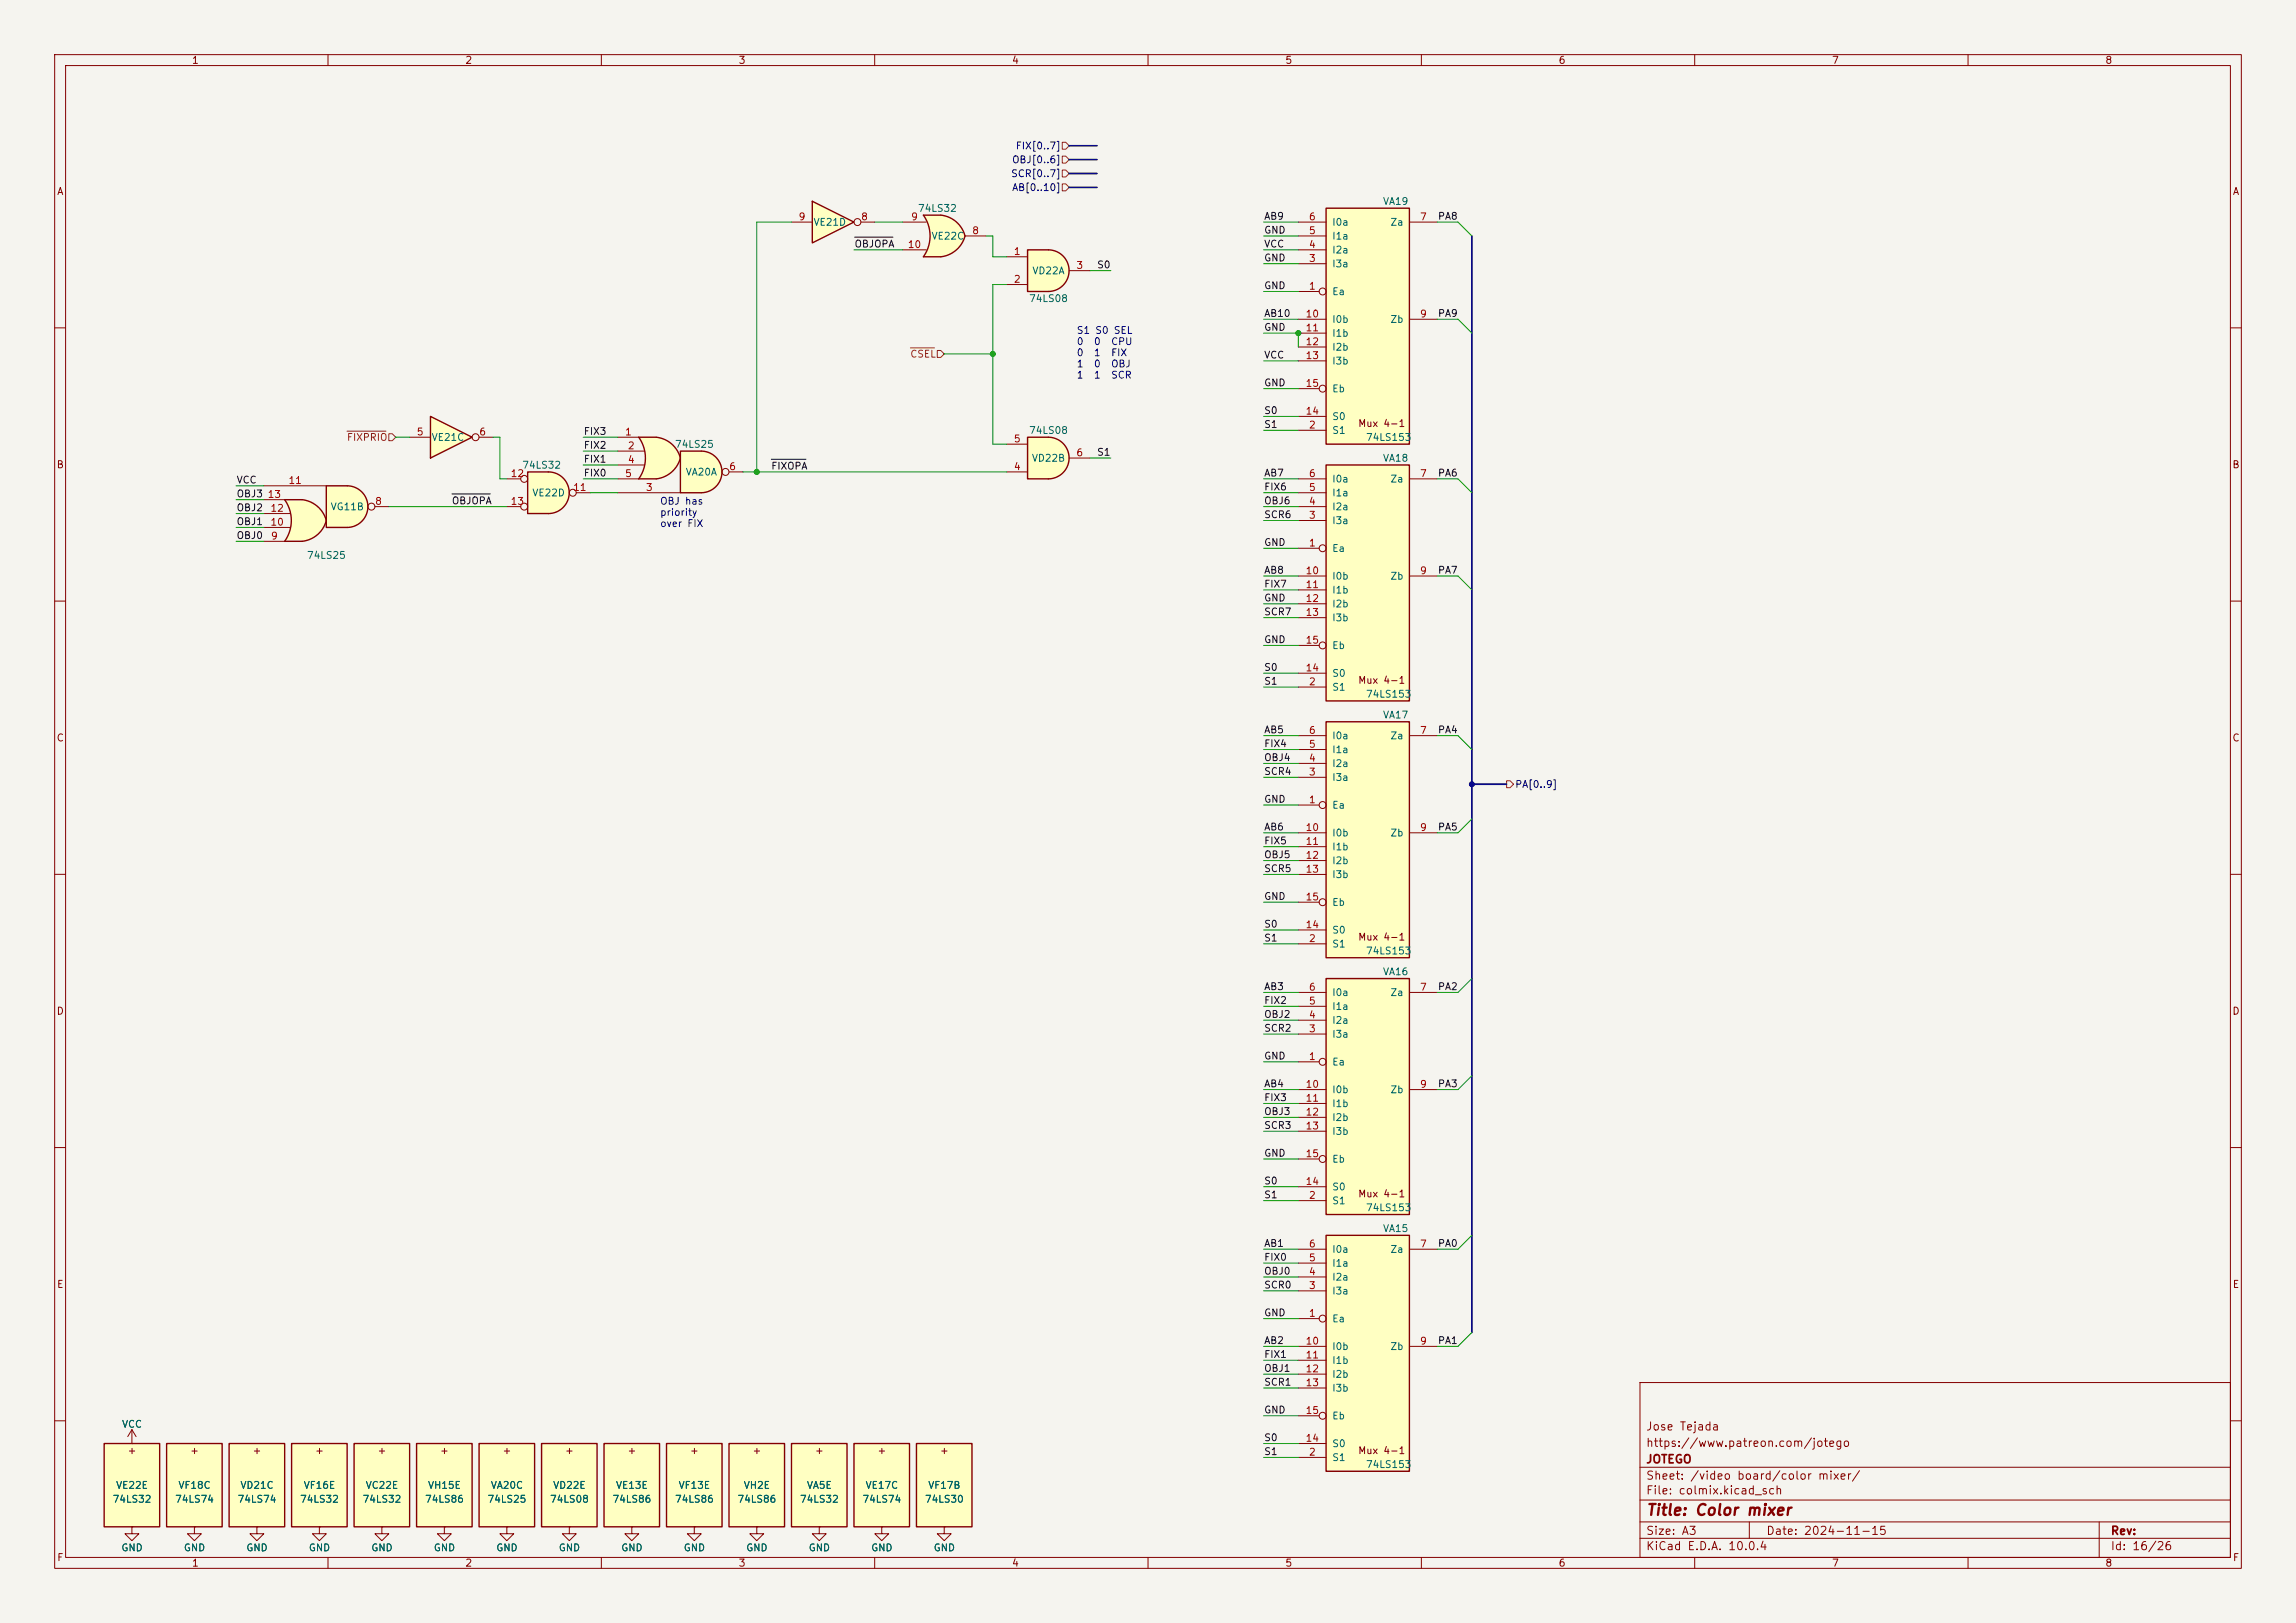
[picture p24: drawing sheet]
<svg xmlns="http://www.w3.org/2000/svg" width="420mm" height="297mm" viewBox="0 0 420 297" stroke-linecap="round" stroke-linejoin="round" font-family="sans-serif">
<defs><g id="words">
<text font-size="2" fill="#840000" x="301" y="277.8">Title: Color mixer</text>
<g font-size="1.5" fill="#840000">
<text x="301" y="262.1">Jose Tejada</text>
<text x="301" y="268.1">JOTEGO</text>
<text x="301" y="265.1">https://www.patreon.com/jotego</text>
<text x="301" y="273.8">File: colmix.kicad_sch</text>
<text x="301" y="271.1">Sheet: /video board/color mixer/</text>
<text x="301" y="281.2">Size: A3</text>
<text x="323" y="281.2">Date: 2024-11-15</text>
<text x="386" y="281.2">Rev:</text>
<text x="301" y="284">KiCad E.D.A. 10.0.4</text>
<text x="386" y="284">Id: 16/26</text>
</g>
<g font-size="1.3" fill="#840000">
<text x="35" y="12">1</text>
<text x="85" y="12">2</text>
<text x="135" y="12">3</text>
<text x="185" y="12">4</text>
<text x="235" y="12">5</text>
<text x="285" y="12">6</text>
<text x="335" y="12">7</text>
<text x="385" y="12">8</text>
<text x="10.3" y="36">A</text>
<text x="408.3" y="36">A</text>
<text x="248.3" y="78.4">Mux 4-1</text>
<text x="10.3" y="86">B</text>
<text x="408.2" y="86">B</text>
<text x="248.3" y="125.4">Mux 4-1</text>
<text x="10.3" y="136">C</text>
<text x="408.2" y="136">C</text>
<text x="248.3" y="172.4">Mux 4-1</text>
<text x="10.3" y="186">D</text>
<text x="408.2" y="186">D</text>
<text x="248.3" y="219.4">Mux 4-1</text>
<text x="10.3" y="236">E</text>
<text x="408.3" y="236">E</text>
<text x="23.2" y="266.4">+</text>
<text x="34.7" y="266.4">+</text>
<text x="46.1" y="266.4">+</text>
<text x="57.5" y="266.4">+</text>
<text x="69" y="266.4">+</text>
<text x="80.4" y="266.4">+</text>
<text x="91.8" y="266.4">+</text>
<text x="103.3" y="266.4">+</text>
<text x="114.7" y="266.4">+</text>
<text x="126.1" y="266.4">+</text>
<text x="137.5" y="266.4">+</text>
<text x="149" y="266.4">+</text>
<text x="160.4" y="266.4">+</text>
<text x="171.8" y="266.4">+</text>
<text x="248.3" y="266.4">Mux 4-1</text>
<text x="10.3" y="286">F</text>
<text x="35" y="287">1</text>
<text x="85" y="287">2</text>
<text x="135" y="287">3</text>
<text x="185" y="287">4</text>
<text x="235" y="287">5</text>
<text x="285" y="287">6</text>
<text x="335" y="287">7</text>
<text x="385" y="287">8</text>
<text x="408.3" y="286">F</text>
</g>
<g font-size="1.3" fill="#000084">
<text x="185.7" y="27.6">FIX[0..7]</text>
<text x="184.8" y="32.7">SCR[0..7]</text>
<text x="185" y="35.3">AB[0..10]</text>
<text x="185" y="30.2">OBJ[0..6]</text>
<text x="277.1" y="144.5">PA[0..9]</text>
</g>
<g font-size="1.3" fill="#a90000">
<text x="146" y="40.6">9</text>
<text x="157.4" y="40.6">8</text>
<text x="166.6" y="40.6">9</text>
<text x="239.3" y="40.6">6</text>
<text x="259.6" y="40.6">7</text>
<text x="165.9" y="45.7">10</text>
<text x="177.7" y="43.2">8</text>
<text x="185.3" y="47">1</text>
<text x="239.3" y="45.7">4</text>
<text x="239.3" y="43.2">5</text>
<text x="185.3" y="52">2</text>
<text x="196.8" y="49.5">3</text>
<text x="239.3" y="53.3">1</text>
<text x="239.3" y="48.2">3</text>
<text x="238.7" y="58.4">10</text>
<text x="259.6" y="58.4">9</text>
<text x="238.7" y="60.9">11</text>
<text x="238.7" y="63.5">12</text>
<text x="238.7" y="66">13</text>
<text x="238.7" y="71.1">15</text>
<text x="238.7" y="76.2">14</text>
<text x="76.1" y="80">5</text>
<text x="87.6" y="80">6</text>
<text x="114.2" y="80">1</text>
<text x="114.7" y="82.5">2</text>
<text x="185.3" y="81.3">5</text>
<text x="196.8" y="83.8">6</text>
<text x="239.3" y="78.7">2</text>
<text x="52.7" y="88.9">11</text>
<text x="93.3" y="87.6">12</text>
<text x="114.2" y="87.6">5</text>
<text x="114.7" y="85.1">4</text>
<text x="133.3" y="86.3">6</text>
<text x="185.3" y="86.3">4</text>
<text x="239.3" y="87.6">6</text>
<text x="259.6" y="87.6">7</text>
<text x="48.9" y="91.4">13</text>
<text x="49.4" y="94">12</text>
<text x="68.5" y="92.7">8</text>
<text x="93.3" y="92.7">13</text>
<text x="104.7" y="90.1">11</text>
<text x="118" y="90.1">3</text>
<text x="239.3" y="95.2">3</text>
<text x="239.3" y="92.7">4</text>
<text x="239.3" y="90.1">5</text>
<text x="49.4" y="96.5">10</text>
<text x="49.5" y="99">9</text>
<text x="239.3" y="100.3">1</text>
<text x="238.7" y="105.4">10</text>
<text x="238.7" y="107.9">11</text>
<text x="259.6" y="105.4">9</text>
<text x="238.7" y="110.5">12</text>
<text x="238.7" y="113">13</text>
<text x="238.7" y="118.1">15</text>
<text x="238.7" y="123.2">14</text>
<text x="239.3" y="125.7">2</text>
<text x="239.3" y="137.1">5</text>
<text x="239.3" y="134.6">6</text>
<text x="259.6" y="134.6">7</text>
<text x="239.3" y="142.2">3</text>
<text x="239.3" y="139.7">4</text>
<text x="239.3" y="147.3">1</text>
<text x="238.7" y="152.4">10</text>
<text x="238.7" y="154.9">11</text>
<text x="259.6" y="152.4">9</text>
<text x="238.7" y="157.5">12</text>
<text x="238.7" y="160">13</text>
<text x="238.7" y="165.1">15</text>
<text x="238.7" y="170.2">14</text>
<text x="239.3" y="172.7">2</text>
<text x="239.3" y="184.1">5</text>
<text x="239.3" y="181.6">6</text>
<text x="259.6" y="181.6">7</text>
<text x="239.3" y="189.2">3</text>
<text x="239.3" y="186.7">4</text>
<text x="239.3" y="194.3">1</text>
<text x="238.7" y="199.4">10</text>
<text x="238.7" y="201.9">11</text>
<text x="259.6" y="199.4">9</text>
<text x="238.7" y="204.4">12</text>
<text x="238.7" y="207">13</text>
<text x="238.7" y="212.1">15</text>
<text x="238.7" y="217.1">14</text>
<text x="239.3" y="219.7">2</text>
<text x="239.3" y="233.7">4</text>
<text x="239.3" y="231.1">5</text>
<text x="239.3" y="228.6">6</text>
<text x="259.6" y="228.6">7</text>
<text x="239.3" y="236.2">3</text>
<text x="239.3" y="241.3">1</text>
<text x="238.7" y="246.4">10</text>
<text x="238.7" y="248.9">11</text>
<text x="238.7" y="251.4">12</text>
<text x="259.6" y="246.4">9</text>
<text x="238.7" y="254">13</text>
<text x="238.7" y="259.1">15</text>
<text x="238.7" y="264.1">14</text>
<text x="239.3" y="266.7">2</text>
</g>
<g font-size="1.3" fill="#006464">
<text x="148.7" y="41.6">VE21D</text>
<text x="167.8" y="39.1">74LS32</text>
<text x="243.6" y="41.6">I0a</text>
<text x="252.9" y="37.8">VA19</text>
<text x="254.2" y="41.6">Za</text>
<text x="170.3" y="44.2">VE22C</text>
<text x="243.6" y="46.7">I2a</text>
<text x="243.6" y="44.2">I1a</text>
<text x="188.7" y="50.5">VD22A</text>
<text x="243.6" y="49.2">I3a</text>
<text x="188.1" y="55.6">74LS08</text>
<text x="243.6" y="54.3">Ea</text>
<text x="243.6" y="59.4">I0b</text>
<text x="254.2" y="59.4">Zb</text>
<text x="243.6" y="61.9">I1b</text>
<text x="243.6" y="64.5">I2b</text>
<text x="243.6" y="67">I3b</text>
<text x="243.6" y="77.2">S0</text>
<text x="243.6" y="72.1">Eb</text>
<text x="78.9" y="81">VE21C</text>
<text x="123.4" y="82.3">74LS25</text>
<text x="188.1" y="79.7">74LS08</text>
<text x="243.6" y="79.7">S1</text>
<text x="249.8" y="81">74LS153</text>
<text x="95.4" y="86.1">74LS32</text>
<text x="125.3" y="87.3">VA20A</text>
<text x="188.6" y="84.8">VD22B</text>
<text x="243.6" y="88.6">I0a</text>
<text x="252.9" y="84.8">VA18</text>
<text x="254.2" y="88.6">Za</text>
<text x="60.4" y="93.7">VG11B</text>
<text x="97.3" y="91.1">VE22D</text>
<text x="243.6" y="93.7">I2a</text>
<text x="243.6" y="91.1">I1a</text>
<text x="243.6" y="101.3">Ea</text>
<text x="243.6" y="96.2">I3a</text>
<text x="56" y="102.6">74LS25</text>
<text x="243.6" y="106.4">I0b</text>
<text x="254.2" y="106.4">Zb</text>
<text x="243.6" y="108.9">I1b</text>
<text x="243.6" y="111.5">I2b</text>
<text x="243.6" y="114">I3b</text>
<text x="243.6" y="119.1">Eb</text>
<text x="243.6" y="124.2">S0</text>
<text x="243.6" y="126.7">S1</text>
<text x="249.8" y="128">74LS153</text>
<text x="252.9" y="131.8">VA17</text>
<text x="243.6" y="135.6">I0a</text>
<text x="254.2" y="135.6">Za</text>
<text x="243.6" y="143.2">I3a</text>
<text x="243.6" y="140.7">I2a</text>
<text x="243.6" y="138.1">I1a</text>
<text x="243.6" y="148.3">Ea</text>
<text x="243.6" y="153.4">I0b</text>
<text x="243.6" y="155.9">I1b</text>
<text x="254.2" y="153.4">Zb</text>
<text x="243.6" y="158.5">I2b</text>
<text x="243.6" y="161">I3b</text>
<text x="243.6" y="166.1">Eb</text>
<text x="243.6" y="173.7">S1</text>
<text x="243.6" y="171.2">S0</text>
<text x="249.8" y="175">74LS153</text>
<text x="252.9" y="178.8">VA16</text>
<text x="243.6" y="185.1">I1a</text>
<text x="243.6" y="182.6">I0a</text>
<text x="254.2" y="182.6">Za</text>
<text x="243.6" y="190.2">I3a</text>
<text x="243.6" y="187.7">I2a</text>
<text x="243.6" y="195.3">Ea</text>
<text x="243.6" y="200.4">I0b</text>
<text x="243.6" y="202.9">I1b</text>
<text x="254.2" y="200.4">Zb</text>
<text x="243.6" y="205.4">I2b</text>
<text x="243.6" y="208">I3b</text>
<text x="243.6" y="213.1">Eb</text>
<text x="243.6" y="220.7">S1</text>
<text x="243.6" y="218.1">S0</text>
<text x="249.8" y="222">74LS153</text>
<text x="252.9" y="225.8">VA15</text>
<text x="243.6" y="232.1">I1a</text>
<text x="243.6" y="229.6">I0a</text>
<text x="254.2" y="229.6">Za</text>
<text x="243.6" y="237.2">I3a</text>
<text x="243.6" y="234.7">I2a</text>
<text x="243.6" y="242.3">Ea</text>
<text x="243.6" y="247.4">I0b</text>
<text x="243.6" y="249.9">I1b</text>
<text x="254.2" y="247.4">Zb</text>
<text x="243.6" y="252.4">I2b</text>
<text x="243.6" y="255">I3b</text>
<text x="22.2" y="261.6">VCC</text>
<text x="243.6" y="260.1">Eb</text>
<text x="243.6" y="267.7">S1</text>
<text x="243.6" y="265.1">S0</text>
<text x="249.8" y="268.9">74LS153</text>
<text x="20.5" y="275.3">74LS32</text>
<text x="21.1" y="272.8">VE22E</text>
<text x="31.9" y="275.3">74LS74</text>
<text x="32.5" y="272.8">VF18C</text>
<text x="43.4" y="275.3">74LS74</text>
<text x="43.9" y="272.8">VD21C</text>
<text x="54.8" y="275.3">74LS32</text>
<text x="55.4" y="272.8">VF16E</text>
<text x="66.2" y="275.3">74LS32</text>
<text x="66.8" y="272.8">VC22E</text>
<text x="77.6" y="275.3">74LS86</text>
<text x="78.2" y="272.8">VH15E</text>
<text x="89.1" y="275.3">74LS25</text>
<text x="89.7" y="272.8">VA20C</text>
<text x="100.5" y="275.3">74LS08</text>
<text x="101.1" y="272.8">VD22E</text>
<text x="111.9" y="275.3">74LS86</text>
<text x="112.6" y="272.8">VE13E</text>
<text x="123.4" y="275.3">74LS86</text>
<text x="124" y="272.8">VF13E</text>
<text x="134.8" y="275.3">74LS86</text>
<text x="135.9" y="272.8">VH2E</text>
<text x="146.2" y="275.3">74LS32</text>
<text x="147.5" y="272.8">VA5E</text>
<text x="157.7" y="275.3">74LS74</text>
<text x="158.2" y="272.8">VE17C</text>
<text x="169.1" y="275.3">74LS30</text>
<text x="169.7" y="272.8">VF17B</text>
<text x="22.1" y="284.2">GND</text>
<text x="33.5" y="284.2">GND</text>
<text x="45" y="284.2">GND</text>
<text x="56.4" y="284.2">GND</text>
<text x="67.8" y="284.2">GND</text>
<text x="79.2" y="284.2">GND</text>
<text x="90.7" y="284.2">GND</text>
<text x="102.1" y="284.2">GND</text>
<text x="113.5" y="284.2">GND</text>
<text x="125" y="284.2">GND</text>
<text x="136.4" y="284.2">GND</text>
<text x="147.8" y="284.2">GND</text>
<text x="159.3" y="284.2">GND</text>
<text x="170.7" y="284.2">GND</text>
</g>
<g font-size="1.3" fill="#0f0f0f">
<text x="231.1" y="40.5">AB9</text>
<text x="262.9" y="40.5">PA8</text>
<text x="156.2" y="45.6">OBJOPA</text>
<text x="231.1" y="45.6">VCC</text>
<text x="231.1" y="43.1">GND</text>
<text x="200.6" y="49.4">S0</text>
<text x="231.1" y="48.1">GND</text>
<text x="231.1" y="53.2">GND</text>
<text x="231.1" y="58.3">AB10</text>
<text x="262.9" y="58.3">PA9</text>
<text x="231.1" y="65.9">VCC</text>
<text x="231.1" y="60.8">GND</text>
<text x="231.1" y="71">GND</text>
<text x="231.1" y="76.1">S0</text>
<text x="106.7" y="79.9">FIX3</text>
<text x="106.7" y="82.4">FIX2</text>
<text x="200.6" y="83.7">S1</text>
<text x="231.1" y="78.6">S1</text>
<text x="43.2" y="88.8">VCC</text>
<text x="106.7" y="85">FIX1</text>
<text x="106.7" y="87.5">FIX0</text>
<text x="141" y="86.2">FIXOPA</text>
<text x="231.1" y="87.5">AB7</text>
<text x="262.9" y="87.5">PA6</text>
<text x="43.2" y="93.9">OBJ2</text>
<text x="43.2" y="91.3">OBJ3</text>
<text x="82.5" y="92.6">OBJOPA</text>
<text x="231.1" y="90">FIX6</text>
<text x="231.1" y="95.1">SCR6</text>
<text x="231.1" y="92.6">OBJ6</text>
<text x="43.2" y="96.4">OBJ1</text>
<text x="43.2" y="98.9">OBJ0</text>
<text x="231.1" y="100.2">GND</text>
<text x="231.1" y="105.3">AB8</text>
<text x="231.1" y="107.8">FIX7</text>
<text x="262.9" y="105.3">PA7</text>
<text x="231.1" y="110.4">GND</text>
<text x="231.1" y="112.9">SCR7</text>
<text x="231.1" y="118">GND</text>
<text x="231.1" y="123.1">S0</text>
<text x="231.1" y="125.6">S1</text>
<text x="231.1" y="134.5">AB5</text>
<text x="231.1" y="137">FIX4</text>
<text x="262.9" y="134.5">PA4</text>
<text x="231.1" y="139.6">OBJ4</text>
<text x="231.1" y="142.1">SCR4</text>
<text x="231.1" y="147.2">GND</text>
<text x="231.1" y="152.3">AB6</text>
<text x="231.1" y="154.8">FIX5</text>
<text x="262.9" y="152.3">PA5</text>
<text x="231.1" y="159.9">SCR5</text>
<text x="231.1" y="157.4">OBJ5</text>
<text x="231.1" y="165">GND</text>
<text x="231.1" y="170.1">S0</text>
<text x="231.1" y="172.6">S1</text>
<text x="231.1" y="184">FIX2</text>
<text x="231.1" y="181.5">AB3</text>
<text x="262.9" y="181.5">PA2</text>
<text x="231.1" y="186.6">OBJ2</text>
<text x="231.1" y="189.1">SCR2</text>
<text x="231.1" y="194.2">GND</text>
<text x="231.1" y="199.3">AB4</text>
<text x="231.1" y="201.8">FIX3</text>
<text x="262.9" y="199.3">PA3</text>
<text x="231.1" y="204.3">OBJ3</text>
<text x="231.1" y="206.9">SCR3</text>
<text x="231.1" y="212">GND</text>
<text x="231.1" y="217">S0</text>
<text x="231.1" y="219.6">S1</text>
<text x="231.1" y="228.5">AB1</text>
<text x="231.1" y="233.6">OBJ0</text>
<text x="231.1" y="231">FIX0</text>
<text x="262.9" y="228.5">PA0</text>
<text x="231.1" y="236.1">SCR0</text>
<text x="231.1" y="241.2">GND</text>
<text x="231.1" y="248.8">FIX1</text>
<text x="231.1" y="251.3">OBJ1</text>
<text x="231.1" y="246.3">AB2</text>
<text x="262.9" y="246.3">PA1</text>
<text x="231.1" y="253.9">SCR1</text>
<text x="231.1" y="259">GND</text>
<text x="231.1" y="266.6">S1</text>
<text x="231.1" y="264">S0</text>
</g>
<g font-size="1.3" fill="#725600">
<text x="166.4" y="65.7">CSEL</text>
<text x="63.3" y="81">FIXPRIO</text>
</g>
<g font-size="1.3" fill="#0000c2">
<text x="196.8" y="61.4">S1 S0 SEL</text>
<text x="196.8" y="63.4">0</text>
<text x="196.8" y="65.5">0</text>
<text x="200" y="63.4">0</text>
<text x="200" y="65.5">1</text>
<text x="203.1" y="63.4">CPU</text>
<text x="203.1" y="65.5">FIX</text>
<text x="196.8" y="67.5">1</text>
<text x="196.8" y="69.6">1</text>
<text x="200" y="67.5">0</text>
<text x="200" y="69.6">1</text>
<text x="203.1" y="67.5">OBJ</text>
<text x="203.1" y="69.6">SCR</text>
<text x="120.6" y="92.7">OBJ has</text>
<text x="120.6" y="94.7">priority</text>
<text x="120.6" y="96.7">over FIX</text>
</g>
</g></defs>
<path d="M0 0h420v297h-420z" fill="#f5f4ef" stroke="#f5f4ef" stroke-width=".18"/>
<g fill="none" stroke="#840000" stroke-width=".18">
<path d="M10 10h400v277h-400zM12 12h396v273h-396zM60 10v2M110 10v2M160 10v2M210 10v2M260 10v2M310 10v2M360 10v2M10 60h2M408 60h2M10 110h2"/>
<path d="M408 110h2M10 160h2M408 160h2M10 210h2M408 210h2M300 253h108v32h-108zM10 260h2M300 278.5h108M300 274.5h108M300 268.5h108M320 278.5v3M384 278.5v6.5"/>
<path d="M408 260h2M60 285v2M110 285v2M160 285v2M210 285v2M260 285v2M300 281.5h108M310 285v2M360 285v2"/>
</g>
<path d="M242.6 38.1h15.2v43.2h-15.2z" fill="#ffffc2"/>
<path d="M242.6 38.1h15.2v43.2h-15.2z" fill="none" stroke="#840000" stroke-width=".25"/>
<g fill="none" stroke="#840000" stroke-width=".18">
<path d="M237.5 53.3h3.8M237.5 48.3h5.1M237.5 45.7h5.1M237.5 43.2h5.1M237.5 40.6h5.1M237.5 58.4h5.1M257.8 40.6h5.1M257.8 58.4h5.1M237.5 78.7h5.1M237.5 61h5.1M237.5 63.5h5.1M237.5 66h5.1"/>
<path d="M237.5 76.2h5.1M237.5 71.1h3.8"/>
<circle cx="241.9" cy="53.3" r=".63"/>
<circle cx="241.9" cy="71.1" r=".63"/>
</g>
<path d="M133.3 264.2h10.2v15.2h-10.2z" fill="#ffffc2"/>
<path d="M133.3 264.2h10.2v15.2h-10.2z" fill="none" stroke="#840000" stroke-width=".25"/>
<path d="M138.4 279.4v1.3h1.3l-1.3 1.2-1.2-1.2h1.2M138.4 279.4h.1M161.3 279.4v1.3h1.3l-1.3 1.2-1.3-1.2h1.3M161.3 279.4h.1" fill="none" stroke="#840000" stroke-width=".18"/>
<path d="M144.8 264.2h10.1v15.2h-10.1z" fill="#ffffc2"/>
<path d="M144.8 264.2h10.1v15.2h-10.1z" fill="none" stroke="#840000" stroke-width=".25"/>
<path d="M242.6 132.1h15.2v43.2h-15.2z" fill="#ffffc2"/>
<path d="M242.6 132.1h15.2v43.2h-15.2z" fill="none" stroke="#840000" stroke-width=".25"/>
<g fill="none" stroke="#840000" stroke-width=".18">
<path d="M237.5 139.7h5.1M237.5 137.2h5.1M237.5 134.6h5.1M257.8 134.6h5.1M237.5 147.3h3.8M237.5 142.2h5.1M237.5 152.4h5.1M237.5 154.9h5.1M237.5 157.5h5.1M257.8 152.4h5.1M237.5 172.7h5.1M237.5 160h5.1"/>
<path d="M237.5 170.2h5.1M237.5 165.1h3.8M172.7 279.4v1.3h1.3l-1.3 1.2-1.3-1.2h1.3M172.7 279.4h.1"/>
<circle cx="241.9" cy="147.3" r=".63"/>
<circle cx="241.9" cy="165.1" r=".63"/>
</g>
<path d="M167.6 264.2h10.2v15.2h-10.2z" fill="#ffffc2"/>
<path d="M167.6 264.2h10.2v15.2h-10.2z" fill="none" stroke="#840000" stroke-width=".25"/>
<path d="M149.9 279.4v1.3h1.2l-1.2 1.2-1.3-1.2h1.3M149.9 279.4h.1" fill="none" stroke="#840000" stroke-width=".18"/>
<path d="M100.3 86.4a3.8 3.8 0 0 1 3.8 3.8 3.8 3.8 0 0 1-3.8 3.8z" fill="#ffffc2" stroke="#ffffc2" stroke-width=".18"/>
<path d="M96.5 86.4h3.8v7.6h-3.8z" fill="#ffffc2"/>
<path d="M96.5 86.4h3.8a3.8 3.8 0 0 1 3.8 3.8 3.8 3.8 0 0 1-3.8 3.8h-3.8z" fill="none" stroke="#840000" stroke-width=".25"/>
<g fill="none" stroke="#840000" stroke-width=".18">
<path d="M92.7 87.6h2.5M92.7 92.7h2.5M105.4 90.2h2.5"/>
<circle cx="95.9" cy="87.6" r=".63"/>
<circle cx="95.9" cy="92.7" r=".63"/>
<circle cx="104.8" cy="90.2" r=".63"/>
</g>
<path d="M52.1 99.1h3.1M52.1 91.4h3.1" fill="none" stroke="#ffffc2" stroke-width=".18"/>
<g fill="#ffffc2" stroke="#ffffc2" stroke-width=".18">
<path d="M55.3 91.4a5.2 5.2 0 0 1 4.4 3.9l-5 1.3z"/>
<path d="M54.7 93.9l5 1.4a5.1 5.1 0 0 1-4.4 3.8z"/>
</g>
<path d="M52.1 91.4h3.1v7.7h-3.1a6.6 6.6 0 0 0 0-7.7z" fill="#ffffc2"/>
<path d="M63.5 88.9a3.8 3.8 0 0 1 3.8 3.8 3.8 3.8 0 0 1-3.8 3.8z" fill="#ffffc2" stroke="#ffffc2" stroke-width=".18"/>
<path d="M59.7 88.9h3.8v7.6h-3.8z" fill="#ffffc2"/>
<path d="M55.2 91.4h-3.1a6.6 6.6 0 0 1 0 7.7h3.1M55.3 91.4a5.2 5.2 0 0 1 4.4 3.9 5.1 5.1 0 0 1-4.4 3.8M59.7 88.9h3.8a3.8 3.8 0 0 1 3.8 3.8 3.8 3.8 0 0 1-3.8 3.8h-3.8z" fill="none" stroke="#840000" stroke-width=".25"/>
<g fill="none" stroke="#840000" stroke-width=".18">
<path d="M48.3 99.1h3.8M48.3 96.5h4.8M48.3 94h4.8M48.3 91.4h3.8M48.3 88.9h11.4M68.6 92.7h2.5"/>
<circle cx="67.9" cy="92.7" r=".63"/>
</g>
<path d="M156.2 264.2h10.2v15.2h-10.2z" fill="#ffffc2"/>
<path d="M156.2 264.2h10.2v15.2h-10.2z" fill="none" stroke="#840000" stroke-width=".25"/>
<path d="M24.1 264.2h.1M24.1 261.6l-.7 1.3M24.1 261.6l.8 1.3M24.1 261.6v2.6M47 279.4v1.3h1.3l-1.3 1.2-1.3-1.2h1.3M47 279.4h.1" fill="none" stroke="#840000" stroke-width=".18"/>
<path d="M242.6 179.1h15.2v43.1h-15.2z" fill="#ffffc2"/>
<path d="M242.6 179.1h15.2v43.1h-15.2z" fill="none" stroke="#840000" stroke-width=".25"/>
<g fill="none" stroke="#840000" stroke-width=".18">
<path d="M237.5 194.3h3.8M237.5 189.2h5.1M237.5 186.7h5.1M237.5 184.2h5.1M237.5 181.6h5.1M237.5 199.4h5.1M257.8 181.6h5.1M257.8 199.4h5.1M237.5 219.7h5.1M237.5 201.9h5.1M237.5 204.5h5.1M237.5 207h5.1"/>
<path d="M237.5 217.2h5.1M237.5 212.1h3.8"/>
<circle cx="241.9" cy="194.3" r=".63"/>
<circle cx="241.9" cy="212.1" r=".63"/>
</g>
<path d="M78.7 76.2l7.7 3.8-7.7 3.8z" fill="#ffffc2"/>
<path d="M78.7 76.2l7.7 3.8-7.7 3.8z" fill="none" stroke="#840000" stroke-width=".25"/>
<g fill="none" stroke="#840000" stroke-width=".18">
<path d="M74.9 80h3.8M87.6 80h2.6M35.6 279.4v1.3h1.2l-1.2 1.2-1.3-1.2h1.3M35.6 279.4h.1"/>
<circle cx="87" cy="80" r=".63"/>
</g>
<path d="M19 264.2h10.2v15.2h-10.2z" fill="#ffffc2"/>
<path d="M19 264.2h10.2v15.2h-10.2z" fill="none" stroke="#840000" stroke-width=".25"/>
<path d="M41.9 264.2h10.2v15.2h-10.2z" fill="#ffffc2"/>
<path d="M41.9 264.2h10.2v15.2h-10.2z" fill="none" stroke="#840000" stroke-width=".25"/>
<path d="M30.5 264.2h10.1v15.2h-10.1z" fill="#ffffc2"/>
<path d="M30.5 264.2h10.1v15.2h-10.1z" fill="none" stroke="#840000" stroke-width=".25"/>
<path d="M24.1 279.4v1.3h1.3l-1.3 1.2-1.2-1.2h1.2M24.1 279.4h.1M115.6 279.4v1.3h1.2l-1.2 1.2-1.3-1.2h1.3M115.6 279.4h.1" fill="none" stroke="#840000" stroke-width=".18"/>
<path d="M99.1 264.2h10.1v15.2h-10.1z" fill="#ffffc2"/>
<path d="M99.1 264.2h10.1v15.2h-10.1z" fill="none" stroke="#840000" stroke-width=".25"/>
<path d="M104.1 279.4v1.3h1.3l-1.3 1.2-1.2-1.2h1.2M104.1 279.4h.1" fill="none" stroke="#840000" stroke-width=".18"/>
<path d="M121.9 264.2h10.2v15.2h-10.2z" fill="#ffffc2"/>
<path d="M121.9 264.2h10.2v15.2h-10.2z" fill="none" stroke="#840000" stroke-width=".25"/>
<path d="M116.8 80h3.2M116.8 87.6h3.2" fill="none" stroke="#ffffc2" stroke-width=".18"/>
<g fill="#ffffc2" stroke="#ffffc2" stroke-width=".18">
<path d="M119.4 82.5l5.1 1.3a5.2 5.2 0 0 1-4.5 3.8z"/>
<path d="M120 80a5.1 5.1 0 0 1 4.5 3.8l-5 1.3z"/>
</g>
<path d="M116.8 80h3.2v7.6h-3.2a6.7 6.7 0 0 0 0-7.6z" fill="#ffffc2"/>
<path d="M128.3 82.6a3.8 3.8 0 0 1 3.8 3.8 3.8 3.8 0 0 1-3.8 3.8z" fill="#ffffc2" stroke="#ffffc2" stroke-width=".18"/>
<path d="M124.5 82.6h3.8v7.6h-3.8z" fill="#ffffc2"/>
<path d="M120 80h-3.2a6.6 6.6 0 0 1 0 7.6h3.2M120 80a5.1 5.1 0 0 1 4.5 3.8 5.2 5.2 0 0 1-4.5 3.8M124.5 82.6h3.8a3.8 3.8 0 0 1 3.8 3.8 3.8 3.8 0 0 1-3.8 3.8h-3.8z" fill="none" stroke="#840000" stroke-width=".25"/>
<g fill="none" stroke="#840000" stroke-width=".18">
<path d="M113 80h3.8M113 82.6h4.9M113 85.1h4.9M113 87.6h3.8M113 90.2h11.5M133.3 86.4h2.6"/>
<circle cx="132.7" cy="86.4" r=".63"/>
</g>
<path d="M168.9 39.4h3.2M168.9 47h3.2" fill="none" stroke="#ffffc2" stroke-width=".18"/>
<g fill="#ffffc2" stroke="#ffffc2" stroke-width=".18">
<path d="M171.5 41.8l5 1.4a5.2 5.2 0 0 1-4.4 3.8z"/>
<path d="M172.1 39.4a5.1 5.1 0 0 1 4.4 3.8l-4.9 1.3z"/>
</g>
<path d="M168.9 39.4h3.2v7.6h-3.2a6.7 6.7 0 0 0 0-7.6z" fill="#ffffc2"/>
<path d="M172.1 39.4h-3.2a6.6 6.6 0 0 1 0 7.6h3.2M172.1 39.4a5.2 5.2 0 0 1 4.4 3.8 5.2 5.2 0 0 1-4.4 3.8" fill="none" stroke="#840000" stroke-width=".25"/>
<path d="M165.1 40.6h4.3M165.1 45.7h4.3M176.5 43.2h3.8" fill="none" stroke="#840000" stroke-width=".18"/>
<path d="M148.6 36.8l7.6 3.8-7.6 3.9z" fill="#ffffc2"/>
<path d="M148.6 36.8l7.6 3.8-7.6 3.9z" fill="none" stroke="#840000" stroke-width=".25"/>
<g fill="none" stroke="#840000" stroke-width=".18">
<path d="M144.8 40.6h3.8M157.5 40.6h2.5"/>
<circle cx="156.8" cy="40.6" r=".63"/>
</g>
<path d="M191.8 45.7a3.8 3.8 0 0 1 3.8 3.8 3.8 3.8 0 0 1-3.8 3.8z" fill="#ffffc2" stroke="#ffffc2" stroke-width=".18"/>
<path d="M188 45.7h3.8v7.6h-3.8z" fill="#ffffc2"/>
<path d="M188 45.7h3.8a3.8 3.8 0 0 1 3.8 3.8 3.8 3.8 0 0 1-3.8 3.8h-3.8z" fill="none" stroke="#840000" stroke-width=".25"/>
<path d="M184.1 47h3.9M184.1 52.1h3.9M195.6 49.5h3.8" fill="none" stroke="#840000" stroke-width=".18"/>
<path d="M110.5 264.2h10.1v15.2h-10.1z" fill="#ffffc2"/>
<path d="M110.5 264.2h10.1v15.2h-10.1z" fill="none" stroke="#840000" stroke-width=".25"/>
<path d="M127 279.4v1.3h1.3l-1.3 1.2-1.3-1.2h1.3M127 279.4h.1" fill="none" stroke="#840000" stroke-width=".18"/>
<path d="M53.3 264.2h10.2v15.2h-10.2z" fill="#ffffc2"/>
<path d="M53.3 264.2h10.2v15.2h-10.2z" fill="none" stroke="#840000" stroke-width=".25"/>
<path d="M242.6 85.1h15.2v43.2h-15.2z" fill="#ffffc2"/>
<path d="M242.6 85.1h15.2v43.2h-15.2z" fill="none" stroke="#840000" stroke-width=".25"/>
<g fill="none" stroke="#840000" stroke-width=".18">
<path d="M237.5 95.3h5.1M237.5 92.7h5.1M237.5 90.2h5.1M237.5 87.6h5.1M257.8 87.6h5.1M237.5 100.3h3.8M237.5 105.4h5.1M237.5 108h5.1M237.5 110.5h5.1M237.5 113h5.1M237.5 118.1h3.8M257.8 105.4h5.1"/>
<path d="M237.5 125.7h5.1M237.5 123.2h5.1"/>
<circle cx="241.9" cy="100.3" r=".63"/>
<circle cx="241.9" cy="118.1" r=".63"/>
</g>
<path d="M191.8 80a3.8 3.8 0 0 1 3.8 3.8 3.8 3.8 0 0 1-3.8 3.8z" fill="#ffffc2" stroke="#ffffc2" stroke-width=".18"/>
<path d="M188 80h3.8v7.6h-3.8z" fill="#ffffc2"/>
<path d="M188 80h3.8a3.8 3.8 0 0 1 3.8 3.8 3.8 3.8 0 0 1-3.8 3.8h-3.8z" fill="none" stroke="#840000" stroke-width=".25"/>
<path d="M184.1 86.4h3.9M184.1 81.3h3.9M195.6 83.8h3.8M69.8 279.4v1.3h1.3l-1.3 1.2-1.2-1.2h1.2M69.8 279.4h.1M81.3 279.4v1.3h1.2l-1.2 1.2-1.3-1.2h1.3M81.3 279.4h.1M92.7 279.4v1.3h1.3l-1.3 1.2-1.3-1.2h1.3M92.7 279.4h.1" fill="none" stroke="#840000" stroke-width=".18"/>
<path d="M87.6 264.2h10.2v15.2h-10.2z" fill="#ffffc2"/>
<path d="M87.6 264.2h10.2v15.2h-10.2z" fill="none" stroke="#840000" stroke-width=".25"/>
<path d="M242.6 226.1h15.2v43.1h-15.2z" fill="#ffffc2"/>
<path d="M242.6 226.1h15.2v43.1h-15.2z" fill="none" stroke="#840000" stroke-width=".25"/>
<g fill="none" stroke="#840000" stroke-width=".18">
<path d="M237.5 236.2h5.1M237.5 233.7h5.1M237.5 231.1h5.1M237.5 228.6h5.1M257.8 228.6h5.1M237.5 241.3h3.8M237.5 246.4h5.1M237.5 248.9h5.1M237.5 251.5h5.1M237.5 254h5.1M237.5 259.1h3.8M257.8 246.4h5.1"/>
<path d="M58.4 279.4v1.3h1.3l-1.3 1.2-1.3-1.2h1.3M58.4 279.4h.1M237.5 266.7h5.1M237.5 264.2h5.1"/>
<circle cx="241.9" cy="241.3" r=".63"/>
<circle cx="241.9" cy="259.1" r=".63"/>
</g>
<path d="M76.2 264.2h10.2v15.2h-10.2z" fill="#ffffc2"/>
<path d="M76.2 264.2h10.2v15.2h-10.2z" fill="none" stroke="#840000" stroke-width=".25"/>
<path d="M64.8 264.2h10.1v15.2h-10.1z" fill="#ffffc2"/>
<path d="M64.8 264.2h10.1v15.2h-10.1z" fill="none" stroke="#840000" stroke-width=".25"/>
<path d="M194.3 31.1h.6l.7 .7-.7 .6h-.6zM194.3 33.7h.6l.7 .6-.7 .6h-.6zM194.3 28.6h.6l.7 .6-.7 .6h-.6zM194.3 26h.6l.7 .7-.7 .6h-.6zM63.5 78.9h7.1M71.1 79.4h.7l.6 .6-.6 .6h-.7zM166.5 63.7h4.4M171.4 64.1h.7l.6 .7-.6 .6h-.7zM275.6 142.9h.6l.7 .6-.7 .6h-.6z" fill="none" stroke="#725600" stroke-width=".18"/>
<path d="M156.3 43.4h7M82.7 90.4h7M141.1 84h6.3" fill="none" stroke="#0f0f0f" stroke-width=".18"/>
<path d="M195.6 26.7h5.1M195.6 29.2h5.1M195.6 31.8h5.1M195.6 34.3h5.1M269.2 43.2v200.6M269.2 143.5h6.4" fill="none" stroke="#000084" stroke-width=".3"/>
<g fill="none" stroke="#009600" stroke-width=".18">
<path d="M144.8 40.6h-6.4v45.8M156.2 45.7h8.9M160 40.6h5.1M180.3 43.2h1.3v3.8h2.5M184.1 52.1h-2.5v29.2h2.5M199.4 49.5h3.8M231.1 43.2h6.4M231.1 40.6h6.4M231.1 48.3h6.4M231.1 53.3h6.4M231.1 45.7h6.4M231.1 58.4h6.4"/>
<path d="M262.9 40.6h3.8l2.5 2.6M262.9 58.4h3.8l2.5 2.6M172.7 64.8h8.9M231.1 61h6.4v2.5M231.1 78.7h6.4M231.1 76.2h6.4M231.1 66h6.4M231.1 71.1h6.4M43.2 99.1h5.1M43.2 96.5h5.1M43.2 94h5.1M43.2 88.9h5.1"/>
<path d="M43.2 91.4h5.1M71.1 92.7h21.6M72.4 80h2.5M90.2 80h1.2v7.6h1.3M106.7 82.6h6.3M106.7 80h6.3M106.7 87.6h6.3M106.7 85.1h6.3M107.9 90.2h5.1M135.9 86.4h48.2M199.4 83.8h3.8M231.1 92.7h6.4"/>
<path d="M231.1 87.6h6.4M231.1 90.2h6.4M231.1 95.3h6.4M262.9 87.6h3.8l2.5 2.6M231.1 100.3h6.4M231.1 105.4h6.4M231.1 110.5h6.4M231.1 113h6.4M231.1 108h6.4M231.1 118.1h6.4M262.9 105.4h3.8l2.5 2.6M231.1 134.6h6.4"/>
<path d="M231.1 139.7h6.4M231.1 137.2h6.4M231.1 123.2h6.4M231.1 125.7h6.4M262.9 134.6h3.8l2.5 2.6M231.1 152.4h6.4M231.1 142.2h6.4M231.1 147.3h6.4M231.1 157.5h6.4M231.1 154.9h6.4M269.2 149.9l-2.5 2.5h-3.8M231.1 172.7h6.4"/>
<path d="M231.1 170.2h6.4M231.1 160h6.4M231.1 165.1h6.4M269.2 179.1l-2.5 2.5h-3.8M231.1 199.4h6.4M231.1 186.7h6.4M231.1 184.2h6.4M231.1 189.2h6.4M231.1 181.6h6.4M231.1 194.3h6.4M269.2 196.9l-2.5 2.5h-3.8M231.1 201.9h6.4"/>
<path d="M231.1 204.5h6.4M231.1 212.1h6.4M231.1 217.2h6.4M231.1 207h6.4M231.1 219.7h6.4M231.1 228.6h6.4M231.1 236.2h6.4M231.1 233.7h6.4M231.1 231.1h6.4M269.2 226.1l-2.5 2.5h-3.8M231.1 246.4h6.4M231.1 259.1h6.4"/>
<path d="M231.1 254h6.4M231.1 241.3h6.4M231.1 248.9h6.4M231.1 251.5h6.4M269.2 243.8l-2.5 2.6h-3.8M231.1 266.7h6.4M231.1 264.2h6.4"/>
</g>
<g fill="none" stroke="#840000" stroke-width=".18">
<path d="M24.1 279.4h.1M24.1 264.2h.1M35.6 279.4h.1M47 279.4h.1M58.4 279.4h.1M69.8 279.4h.1M81.3 279.4h.1M92.7 279.4h.1M104.1 279.4h.1M115.6 279.4h.1M127 279.4h.1M138.4 279.4h.1"/>
<path d="M149.9 279.4h.1M161.3 279.4h.1M172.7 279.4h.1"/>
</g>
<circle cx="269.2" cy="143.5" r=".46" fill="#000084" stroke="#000084" stroke-width=".18"/>
<g fill="#009600" stroke="#009600" stroke-width=".18">
<circle cx="181.6" cy="64.8" r=".46"/>
<circle cx="138.4" cy="86.4" r=".46"/>
<circle cx="237.5" cy="61" r=".46"/>
</g>
<use href="#words"/>
</svg>
